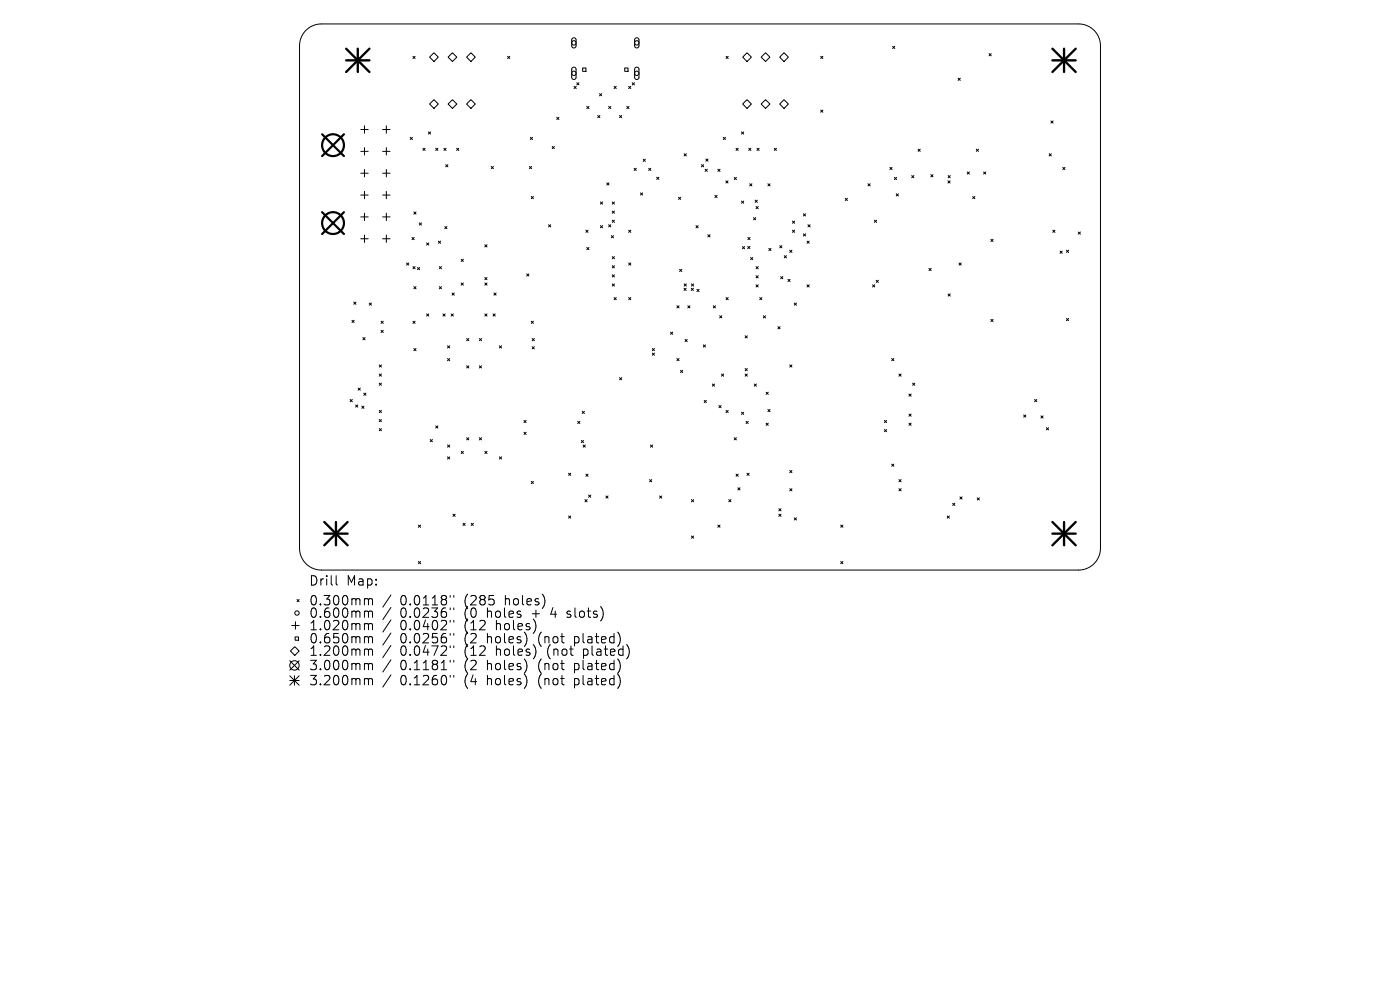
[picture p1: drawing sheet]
<svg xmlns="http://www.w3.org/2000/svg" width="297mm" height="210mm" viewBox="0 0 297 210" stroke-linecap="round" stroke-linejoin="round" font-family="sans-serif">
<defs><g id="words">
<g font-size="2.8">
<text x="65.5" y="124.5">Drill</text>
<text x="73.5" y="124.5">Map:</text>
<text x="65.5" y="128.7">0.300mm</text>
<text x="65.5" y="131.3">0.600mm</text>
<text x="84.9" y="128.7">0.0118&quot;</text>
<text x="84.9" y="131.3">0.0236&quot;</text>
<text x="98.6" y="128.7">(285</text>
<text x="98.6" y="131.3">(0</text>
<text x="103.6" y="131.3">holes</text>
<text x="107.4" y="128.7">holes)</text>
<text x="113.3" y="131.3">+</text>
<text x="117.5" y="131.3">4</text>
<text x="121.2" y="131.3">slots)</text>
<text x="65.5" y="134">1.020mm</text>
<text x="65.5" y="136.8">0.650mm</text>
<text x="84.9" y="134">0.0402&quot;</text>
<text x="84.9" y="136.8">0.0256&quot;</text>
<text x="98.6" y="134">(12</text>
<text x="98.6" y="136.8">(2</text>
<text x="103.6" y="136.8">holes)</text>
<text x="105.5" y="134">holes)</text>
<text x="114.7" y="136.8">(not</text>
<text x="122.5" y="136.8">plated)</text>
<text x="65.5" y="139.4">1.200mm</text>
<text x="65.5" y="142.5">3.000mm</text>
<text x="84.9" y="139.4">0.0472&quot;</text>
<text x="84.9" y="142.5">0.1181&quot;</text>
<text x="98.6" y="139.4">(12</text>
<text x="98.6" y="142.5">(2</text>
<text x="103.6" y="142.5">holes)</text>
<text x="105.5" y="139.4">holes)</text>
<text x="114.7" y="142.5">(not</text>
<text x="116.6" y="139.4">(not</text>
<text x="122.5" y="142.5">plated)</text>
<text x="124.4" y="139.4">plated)</text>
<text x="65.5" y="145.7">3.200mm</text>
<text x="84.9" y="145.7">0.1260&quot;</text>
<text x="98.6" y="145.7">(4</text>
<text x="103.6" y="145.7">holes)</text>
<text x="114.7" y="145.7">(not</text>
<text x="122.5" y="145.7">plated)</text>
</g>
</g></defs>
<g fill="none" stroke="#000" stroke-width=".21">
<path d="M64.9 6.4a4.6 4.6 0 0 1 3.3-1.3h160.6a4.6 4.6 0 0 1 4.7 4.6v106.6a4.6 4.6 0 0 1-4.7 4.6h-160.6a4.6 4.6 0 0 1-4.7-4.6v-106.6a4.6 4.6 0 0 1 1.4-3.3zM87.6 12l.5 .4M88.1 12l-.5 .4M91.1 12.1l1-.9 .9 .9-.9 .9zM96 11.2l.9 .9-.9 .9-.9-.9zM99.9 11.2l.9 .9-.9 .9-.9-.9zM107.7 12l.4 .4M108.1 12l-.4 .4M121.4 8.1l.5-.1 .3 .4v1.4l-.4 .4-.3-.1-.2-.3v-1.4zM121.4 14.4l.5-.1 .3 .3v1.9l-.4 .4-.3-.1-.2-.3v-1.8zM121.8 18.3l.4 .5M122.2 18.3l-.4 .5"/>
<path d="M122.4 17.6l.4 .4M122.8 17.6l-.4 .4M123.6 14.4h.7v.7h-.7zM127.2 19.9l.4 .4M127.6 19.9l-.4 .4M130.3 18.3l.4 .5M130.7 18.3l-.4 .5M132.5 14.4h.7v.7h-.7zM133.4 18.3l.4 .5M133.8 18.3l-.4 .5M134.1 17.6l.5 .4M134.6 17.6l-.5 .4"/>
<path d="M134.8 8.1l.4-.1 .3 .4v1.4l-.3 .4-.4-.1-.2-.3v-1.4zM134.8 14.4l.4-.1 .3 .3v1.9l-.3 .4-.4-.1-.2-.3v-1.8zM154 12l.5 .4M154.5 12l-.5 .4M157.6 12.1l.9-.9 .9 .9-.9 .9zM161.5 12.1l.9-.9 .9 .9-.9 .9zM165.4 12.1l.9-.9 1 .9-1 .9zM174.1 12l.5 .4M174.6 12l-.5 .4M189.4 9.8l.4 .5M189.8 9.8l-.4 .5M203.3 16.6l.4 .4"/>
<path d="M203.7 16.6l-.4 .4M209.8 11.4l.5 .4M210.3 11.4l-.5 .4M76.5 27.5h1.6M76.5 32.1h1.6M76.5 36.7h1.6M77.3 26.7v1.6M77.3 31.3v1.6M77.3 36v1.5M81.2 27.5h1.5M81.2 32.1h1.5M81.2 36.7h1.5"/>
<path d="M82 26.7v1.6M82 31.3v1.6M82 36v1.5M87 29.1l.5 .5M87.5 29.1l-.5 .5M89.7 31.5l.5 .4M90.2 31.5l-.5 .4M90.9 28l.4 .4M91.1 22.1l1-1 .9 1-.9 .9zM91.3 28l-.4 .4M92.4 31.5l.5 .4M92.9 31.5l-.5 .4"/>
<path d="M94.2 31.5l.4 .4M94.6 34.9l.4 .5M94.6 31.5l-.4 .4M95 34.9l-.4 .5M96 21.1l.9 1-.9 .9-.9-.9zM96.9 31.5l.4 .4M97.3 31.5l-.4 .4M99.9 21.1l.9 1-.9 .9-.9-.9zM104.2 35.3l.5 .5M104.7 35.3l-.5 .5M112.3 35.3l.5 .5M112.5 29.1l.5 .5"/>
<path d="M112.8 35.3l-.5 .5M113 29.1l-.5 .5M117.1 31.1l.5 .4M117.6 31.1l-.5 .4M118.1 24.9l.5 .5M118.6 24.9l-.5 .5M124.5 22.6l.4 .4M124.9 22.6l-.4 .4M126.8 24.5l.5 .5M127.3 24.5l-.5 .5M128.7 38.8l.5 .5M129.1 22.6l.5 .4"/>
<path d="M129.2 38.8l-.5 .5M129.6 22.6l-.5 .4M131.4 24.5l.5 .5M131.9 24.5l-.5 .5M133 22.6l.4 .4M133.4 22.6l-.4 .4M134.5 35.7l.5 .5M135 35.7l-.5 .5M136.5 33.8l.4 .4M136.9 33.8l-.4 .4M137.6 35.7l.5 .5M138.1 35.7l-.5 .5"/>
<path d="M139.3 37.6l.5 .5M139.8 37.6l-.5 .5M145.1 32.6l.5 .5M145.6 32.6l-.5 .5M148.8 34.9l.5 .5M149.3 34.9l-.5 .5M149.6 35.9l.4 .5M149.7 33.7l.5 .5M150 35.9l-.4 .5M150.2 33.7l-.5 .5M152.3 35.9l.4 .5M152.7 35.9l-.4 .5"/>
<path d="M153.4 29.1l.5 .5M153.9 29.1l-.5 .5M154 38.4l.4 .4M154.4 38.4l-.4 .4M155.8 37.6l.4 .5M156.1 31.5l.5 .4M156.2 37.6l-.4 .5M156.6 31.5l-.5 .4M157.3 28l.5 .4M157.6 22.1l.9-1 .9 1-.9 .9zM157.8 28l-.5 .4M158.9 31.5l.4 .4"/>
<path d="M159 39l.5 .4M159.3 31.5l-.4 .4M159.5 39l-.5 .4M160.6 31.5l.5 .4M161.1 31.5l-.5 .4M161.5 22.1l.9-1 .9 1-.9 .9zM162.9 39l.5 .4M163.4 39l-.5 .4M164.3 31.5l.4 .4M164.7 31.5l-.4 .4M165.4 22.1l.9-1 1 1-1 .9zM174.1 23.3l.5 .5"/>
<path d="M174.6 23.3l-.5 .5M184.1 39l.5 .4M184.6 39l-.5 .4M188.8 35.5l.4 .5M189.2 35.5l-.4 .5M189.7 37.6l.5 .5M190.2 37.6l-.5 .5M193.4 37.2l.5 .5M193.9 37.2l-.5 .5M194.8 31.6l.4 .5M195.2 31.6l-.4 .5M197.5 37.1l.4 .4"/>
<path d="M197.9 37.1l-.4 .4M201.1 38.4l.5 .4M201.1 37.2l.5 .5M201.6 38.4l-.5 .4M201.6 37.2l-.5 .5M205.2 36.5l.5 .4M205.7 36.5l-.5 .4M207.1 31.6l.5 .5M207.6 31.6l-.5 .5M208.7 36.5l.4 .4M209.1 36.5l-.4 .4M222.6 32.6l.4 .5"/>
<path d="M223 25.7l.4 .4M223 32.6l-.4 .5M223.4 25.7l-.4 .4M225.5 35.5l.4 .5M225.9 35.5l-.4 .5M76.5 41.4h1.6M76.5 46h1.6M76.5 50.6h1.6M77.3 40.6v1.6M77.3 45.2v1.6M77.3 49.9v1.5M81.2 41.4h1.5"/>
<path d="M81.2 46h1.5M81.2 50.6h1.5M82 40.6v1.6M82 45.2v1.6M82 49.9v1.5M86.3 55.8l.4 .4M86.7 55.8l-.4 .4M87.4 50.4l.5 .4M87.6 56.6l.5 .4M87.8 45l.5 .4M87.9 50.4l-.5 .4M88.1 56.6l-.5 .4"/>
<path d="M88.3 45l-.5 .4M88.6 56.7l.4 .5M89 47.3l.4 .4M89 56.7l-.4 .5M89.4 47.3l-.4 .4M90.5 51.5l.5 .5M91 51.5l-.5 .5M93 51.1l.5 .5M93.2 56.6l.5 .4M93.5 51.1l-.5 .5M93.7 56.6l-.5 .4M94.4 48.1l.4 .4"/>
<path d="M94.8 48.1l-.4 .4M97.8 55l.5 .5M98.3 55l-.5 .5M102.9 51.9l.4 .5M102.9 58.9l.4 .4M103.3 51.9l-.4 .5M103.3 58.9l-.4 .4M111.7 58.1l.5 .5M112.2 58.1l-.5 .5M112.7 41.7l.5 .4M113.2 41.7l-.5 .4M116.4 47.7l.4 .4"/>
<path d="M116.8 47.7l-.4 .4M124.3 48.8l.5 .5M124.5 52.5l.4 .5M124.8 48.8l-.5 .5M124.9 52.5l-.4 .5M127.4 42.8l.4 .5M127.4 47.9l.4 .4M127.8 42.8l-.4 .5M127.8 47.9l-.4 .4M129.1 47.7l.5 .4M129.6 47.7l-.5 .4M129.7 50l.5 .5"/>
<path d="M129.9 54.4l.5 .5M129.9 42.8l.5 .5M129.9 44.8l.5 .4M129.9 46.7l.5 .5M129.9 56.4l.5 .4M129.9 58.3l.5 .5M130.2 50l-.5 .5M130.4 46.7l-.5 .5M130.4 42.8l-.5 .5M130.4 44.8l-.5 .4M130.4 54.4l-.5 .5M130.4 56.4l-.5 .4"/>
<path d="M130.4 58.3l-.5 .5M133.4 48.8l.4 .5M133.4 55.8l.4 .4M133.8 48.8l-.4 .5M133.8 55.8l-.4 .4M135.9 40.9l.4 .5M136.3 40.9l-.4 .5M143.9 41.8l.5 .5M144.2 57.1l.4 .5M144.4 41.8l-.5 .5M144.6 57.1l-.4 .5M147.7 47.9l.4 .4"/>
<path d="M148.1 47.9l-.4 .4M150.2 49.8l.4 .5M150.6 49.8l-.4 .5M151.7 41.5l.4 .4M152.1 41.5l-.4 .4M157.3 42.7l.5 .4M157.5 52.3l.5 .5M157.8 42.7l-.5 .4M158 52.3l-.5 .5M158.6 52.3l.5 .4M158.7 50.4l.4 .4M159.1 52.3l-.5 .4"/>
<path d="M159.1 50.4l-.4 .4M159.2 54.6l.5 .5M159.7 54.6l-.5 .5M159.9 46.2l.4 .4M160.2 42.5l.5 .4M160.3 46.2l-.4 .4M160.4 58.5l.5 .4M160.4 43.8l.5 .5M160.4 56.6l.5 .4M160.7 42.5l-.5 .4M160.9 43.8l-.5 .5M160.9 56.6l-.5 .4"/>
<path d="M160.9 58.5l-.5 .4M163.1 52.7l.5 .5M163.6 52.7l-.5 .5M165.4 52.1l.5 .5M165.6 58.7l.5 .4M165.9 52.1l-.5 .5M166.1 58.7l-.5 .4M166.4 54.2l.4 .5M166.8 54.2l-.4 .5M167.2 59.3l.4 .4M167.5 53.1l.5 .4M167.6 59.3l-.4 .4"/>
<path d="M168 53.1l-.5 .4M168.1 46.9l.5 .5M168.1 48.8l.5 .5M168.6 48.8l-.5 .5M168.6 46.9l-.5 .5M170.4 45.4l.5 .4M170.4 49.6l.5 .5M170.9 45.4l-.5 .4M170.9 49.6l-.5 .5M171.2 51.1l.5 .5M171.4 47.7l.5 .4M171.7 51.1l-.5 .5"/>
<path d="M171.9 47.7l-.5 .4M179.3 42.1l.5 .4M179.8 42.1l-.5 .4M185.5 46.7l.5 .5M185.9 59.4l.4 .5M186 46.7l-.5 .5M186.3 59.4l-.4 .5M190.1 41.1l.5 .5M190.6 41.1l-.5 .5M197.1 56.9l.4 .5M197.5 56.9l-.4 .5M203.5 55.8l.4 .4"/>
<path d="M203.9 55.8l-.4 .4M206.3 41.7l.5 .4M206.8 41.7l-.5 .4M210.2 50.8l.5 .4M210.7 50.8l-.5 .4M223.3 48.8l.5 .5M223.8 48.8l-.5 .5M224.9 53.3l.4 .4M225.3 53.3l-.4 .4M226.2 53.1l.5 .4M226.7 53.1l-.5 .4M228.7 49.2l.5 .5"/>
<path d="M229.2 49.2l-.5 .5M74.7 67.9l.4 .5M75.1 64.1l.4 .4M75.1 67.9l-.4 .5M75.5 64.1l-.4 .4M77 71.6l.4 .5M77.4 71.6l-.4 .5M78.3 64.3l.5 .4M78.8 64.3l-.5 .4M80.5 77.4l.4 .5M80.5 79.3l.4 .5M80.8 68.1l.5 .5"/>
<path d="M80.8 70.1l.5 .4M80.9 77.4l-.4 .5M80.9 79.3l-.4 .5M81.3 68.1l-.5 .5M81.3 70.1l-.5 .4M87.6 68.1l.5 .5M87.8 60.8l.5 .5M87.8 73.9l.5 .5M88.1 68.1l-.5 .5M88.3 60.8l-.5 .5M88.3 73.9l-.5 .5M90.5 66.6l.5 .5"/>
<path d="M91 66.6l-.5 .5M93.2 60.8l.5 .5M93.7 60.8l-.5 .5M94 66.6l.4 .5M94.4 66.6l-.4 .5M94.9 73.4l.5 .4M94.9 76.1l.5 .4M95.4 73.4l-.5 .4M95.4 76.1l-.5 .4M95.7 66.6l.5 .5M95.9 62.2l.5 .4M96.2 66.6l-.5 .5"/>
<path d="M96.4 62.2l-.5 .4M97.8 60l.5 .5M98.3 60l-.5 .5M99 71.8l.5 .5M99 77.6l.5 .5M99.5 71.8l-.5 .5M99.5 77.6l-.5 .5M101.7 71.8l.5 .5M101.7 77.6l.5 .5M102.2 71.8l-.5 .5M102.2 77.6l-.5 .5M102.9 60l.4 .5"/>
<path d="M102.9 66.6l.4 .5M103.3 60l-.4 .5M103.3 66.6l-.4 .5M104.6 66.6l.5 .5M104.8 62.2l.5 .4M105.1 66.6l-.5 .5M105.3 62.2l-.5 .4M105.9 73.4l.5 .4M106.4 73.4l-.5 .4M112.7 68.1l.5 .5M112.9 71.8l.5 .5M112.9 73.5l.5 .5"/>
<path d="M113.2 68.1l-.5 .5M113.4 71.8l-.5 .5M113.4 73.5l-.5 .5M129.9 60.2l.5 .5M130.3 63.1l.4 .5M130.4 60.2l-.5 .5M130.7 63.1l-.4 .5M133.4 63.1l.4 .5M133.8 63.1l-.4 .5M138.4 73.9l.4 .5M138.4 74.9l.4 .5M138.8 73.9l-.4 .5"/>
<path d="M138.8 74.9l-.4 .5M142.2 70.5l.5 .4M142.7 70.5l-.5 .4M143.6 64.9l.5 .4M143.6 76.1l.5 .4M144.1 64.9l-.5 .4M144.1 76.1l-.5 .4M144.4 78.6l.4 .4M144.8 78.6l-.4 .4M145.1 61.1l.5 .5M145.1 60.2l.5 .5M145.3 72l.5 .5"/>
<path d="M145.6 61.1l-.5 .5M145.6 60.2l-.5 .5M145.8 72l-.5 .5M145.9 64.9l.5 .4M146.4 64.9l-.5 .4M146.6 61.1l.5 .5M146.7 60.2l.4 .5M147.1 61.1l-.5 .5M147.1 60.2l-.4 .5M147.8 61.4l.5 .4M148.3 61.4l-.5 .4M149.2 73.2l.5 .4"/>
<path d="M149.7 73.2l-.5 .4M151.3 64.9l.5 .4M151.8 64.9l-.5 .4M152.7 67l.4 .4M153.1 79.3l.4 .5M153.1 67l-.4 .4M153.5 79.3l-.4 .5M154 63.1l.5 .5M154.5 63.1l-.5 .5M158.1 71.2l.4 .5M158.1 78.2l.4 .4M158.1 79.3l.4 .5"/>
<path d="M158.5 71.2l-.4 .5M158.5 78.2l-.4 .4M158.5 79.3l-.4 .5M160.4 60.4l.5 .5M160.9 60.4l-.5 .5M161.2 63.1l.4 .5M161.6 63.1l-.4 .5M161.9 67l.5 .4M162.4 67l-.5 .4M165 69.3l.5 .5M165.5 69.3l-.5 .5M167.5 77.4l.5 .5"/>
<path d="M168 77.4l-.5 .5M168.5 64.3l.5 .4M169 64.3l-.5 .4M171.2 60.4l.5 .5M171.7 60.4l-.5 .5M185.1 60.4l.5 .5M185.6 60.4l-.5 .5M189.2 76.1l.4 .4M189.6 76.1l-.4 .4M190.7 79.3l.5 .5M191.2 79.3l-.5 .5M201.1 62.3l.5 .5"/>
<path d="M201.6 62.3l-.5 .5M210.2 67.8l.5 .4M210.7 67.8l-.5 .4M226.2 67.6l.5 .4M226.7 67.6l-.5 .4M74.3 84.7l.4 .5M74.7 84.7l-.4 .5M75.4 85.9l.5 .5M75.9 85.9l-.5 .5M76 82.3l.4 .5M76.4 82.3l-.4 .5M76.8 86.2l.4 .4"/>
<path d="M77.2 83.4l.4 .5M77.2 86.2l-.4 .4M77.6 83.4l-.4 .5M80.5 90.9l.4 .5M80.5 81.3l.4 .4M80.5 87.1l.4 .4M80.5 89l.4 .5M80.9 81.3l-.4 .4M80.9 87.1l-.4 .4M80.9 89l-.4 .5M80.9 90.9l-.4 .5M91.3 93.2l.4 .5"/>
<path d="M91.7 93.2l-.4 .5M92.4 90.3l.5 .5M92.9 90.3l-.5 .5M94.9 96.9l.5 .5M94.9 94.4l.5 .5M95.4 94.4l-.5 .5M95.4 96.9l-.5 .5M97.8 95.7l.5 .5M98.3 95.7l-.5 .5M99 92.9l.5 .4M99.5 92.9l-.5 .4M101.7 92.9l.5 .4"/>
<path d="M102.2 92.9l-.5 .4M102.9 95.7l.4 .5M103.3 95.7l-.4 .5M105.9 96.9l.5 .5M106.4 96.9l-.5 .5M111.2 89.2l.4 .4M111.2 91.7l.4 .5M111.6 91.7l-.4 .5M111.6 89.2l-.4 .4M122.6 89.4l.4 .4M123 89.4l-.4 .4M123.3 93.4l.5 .5"/>
<path d="M123.5 87.3l.5 .4M123.7 94.4l.5 .5M123.8 93.4l-.5 .5M124 87.3l-.5 .4M124.2 94.4l-.5 .5M131.4 80.1l.5 .5M131.9 80.1l-.5 .5M138 94.4l.5 .5M138.5 94.4l-.5 .5M149.4 84.9l.5 .5M149.9 84.9l-.5 .5M151.1 81.5l.5 .4"/>
<path d="M151.6 81.5l-.5 .4M152.5 86l.5 .5M153 86l-.5 .5M154 87.1l.5 .4M154.5 87.1l-.5 .4M155.8 92.9l.4 .4M156.2 92.9l-.4 .4M157.3 87.4l.5 .5M157.8 87.4l-.5 .5M158.3 89.4l.4 .4M158.7 89.4l-.4 .4M160 81.5l.5 .4"/>
<path d="M160.5 81.5l-.5 .4M162.5 83.2l.5 .5M162.5 89.8l.5 .4M162.9 86.9l.5 .4M163 83.2l-.5 .5M163 89.8l-.5 .4M163.4 86.9l-.5 .4M167.5 99.8l.5 .5M168 99.8l-.5 .5M187.6 89.2l.5 .4M187.6 91.1l.5 .5M188.1 89.2l-.5 .4"/>
<path d="M188.1 91.1l-.5 .5M189.2 98.5l.4 .4M189.6 98.5l-.4 .4M192.8 87.8l.5 .5M192.8 83.6l.5 .4M192.8 89.8l.5 .4M193.3 83.6l-.5 .4M193.3 87.8l-.5 .5M193.3 89.8l-.5 .4M193.6 81.3l.5 .4M194.1 81.3l-.5 .4M217.2 88l.4 .5"/>
<path d="M217.6 88l-.4 .5M219.5 84.7l.4 .5M219.9 84.7l-.4 .5M220.8 88.2l.5 .5M221.3 88.2l-.5 .5M222 90.7l.5 .5M222.5 90.7l-.5 .5M88.8 111.4l.4 .5M88.8 119.1l.4 .5M89.2 111.4l-.4 .5M89.2 119.1l-.4 .5M96.1 109.1l.5 .4"/>
<path d="M96.6 109.1l-.5 .4M98.2 111l.5 .5M98.7 111l-.5 .5M100 111l.4 .5M100.4 111l-.4 .5M112.7 102.1l.5 .5M113.2 102.1l-.5 .5M120.6 100.4l.5 .4M120.6 109.5l.5 .4M121.1 100.4l-.5 .4M121.1 109.5l-.5 .4M124.1 106l.5 .4"/>
<path d="M124.3 100.6l.5 .4M124.6 106l-.5 .4M124.8 100.6l-.5 .4M124.9 105l.4 .5M125.3 105l-.4 .5M128.5 105.2l.5 .5M129 105.2l-.5 .5M137.8 101.7l.5 .5M138.3 101.7l-.5 .5M139.9 105.2l.5 .5M140.4 105.2l-.5 .5M146.7 106l.4 .4"/>
<path d="M146.7 113.7l.4 .5M147.1 106l-.4 .4M147.1 113.7l-.4 .5M152.3 111.4l.4 .5M152.7 111.4l-.4 .5M154.6 106l.5 .4M155.1 106l-.5 .4M156.1 100.6l.5 .4M156.5 103.5l.5 .4M156.6 100.6l-.5 .4M157 103.5l-.5 .4M158.5 100.4l.4 .4"/>
<path d="M158.9 100.4l-.4 .4M165.2 107.9l.5 .5M165.2 109.1l.5 .4M165.7 107.9l-.5 .5M165.7 109.1l-.5 .4M167.5 103.7l.5 .4M168 103.7l-.5 .4M168.5 109.8l.5 .5M169 109.8l-.5 .5M178.4 111.4l.4 .5M178.4 119.1l.4 .5M178.8 111.4l-.4 .5"/>
<path d="M178.8 119.1l-.4 .5M190.7 101.7l.5 .5M190.7 103.7l.5 .4M191.2 101.7l-.5 .5M191.2 103.7l-.5 .4M200.9 109.5l.5 .4M201.4 109.5l-.5 .4M202.1 106.8l.5 .4M202.6 106.8l-.5 .4M203.6 105.4l.5 .5M204.1 105.4l-.5 .5M207.3 105.6l.5 .5"/>
<path d="M207.8 105.6l-.5 .5M61.6 138.1l.9-.9 1 .9-1 .9zM61.9 132.7h1.6M62.6 135.1h.7v.7h-.7zM62.7 131.9v1.6M63 127.2l.5 .4M63.5 127.2l-.5 .4M71.3 122.1v1.7l.3 .3M77.6 127h.3l.3 .3M77.6 129.6l.5 .1 .1 .2M77.6 132.3h.3l.3 .3M77.6 135l.5 .1 .1 .2"/>
<path d="M77.6 137.7h.3l.3 .3M78.2 127.3l.3-.3 .4 .1 .1 1.2M78.2 127.3v1M78.2 129.9v1.1M78.2 132.6v1M78.2 135.3v1.1M78.2 138v1M78.2 129.9l.3-.3 .4 .1 .1 1.3M78.2 132.6l.3-.3 .4 .1 .1 1.2M78.2 135.3l.3-.3 .4 .1 .1 1.3M78.2 138l.3-.3 .4 .1 .1 1.2M82.9 126.2l-1.7 2.6"/>
<path d="M82.9 128.9l-1.7 2.5M82.9 131.5l-1.7 2.6M82.9 134.3l-1.7 2.6M82.9 136.9l-1.7 2.6M82.9 140l-1.7 2.5M95.5 126.3v.4M95.5 129v.3M95.5 131.6v.4M95.5 134.4v.4M95.5 137v.4M96.3 126.3v.4M96.3 129v.3"/>
<path d="M96.3 131.6v.4M96.3 134.4v.4M96.3 137v.4M120.3 130.9l.2 .1M120.4 129.7v.5M61.5 140.2l2 2M61.5 143.4l2 2M61.5 144.4h2M62.5 143.4v2M63.5 140.2l-2 2M63.5 143.4l-2 2M77.6 140.7l.5 .1 .1 .2"/>
<path d="M77.6 143.9l.5 .1 .1 .2M78.2 141v1.1M78.2 144.2v1.1M78.2 141l.3-.3 .4 .1 .1 1.3M78.2 144.2l.3-.3 .4 .1 .1 1.3M82.9 143.2l-1.7 2.5M95.5 140.1v.3M95.5 143.3v.3M96.3 140.1v.3M96.3 143.3v.3"/>
<circle cx="121.7" cy="9.1" r=".46"/>
<circle cx="121.7" cy="15.6" r=".46"/>
<circle cx="135.1" cy="15.6" r=".46"/>
<circle cx="135.1" cy="9.1" r=".46"/>
<circle cx="63" cy="130" r=".46"/>
<circle cx="62.5" cy="141.2" r="1"/>
</g>
<g fill="none" stroke="#000" stroke-width=".46">
<path d="M68.3 28.5l4.7 4.6M73 28.5l-4.7 4.6M68.3 45l4.7 4.6M73 45l-4.7 4.6"/>
<circle cx="70.6" cy="30.8" r="2.32"/>
<circle cx="70.6" cy="47.3" r="2.32"/>
</g>
<g fill="none" stroke="#000" stroke-width=".49">
<path d="M73.4 10.3l5 5M73.4 12.8h5M75.9 10.3v5M78.4 10.3l-5 5M223.3 12.8h4.9M223.3 10.3l4.9 5M225.7 10.3v5M228.2 10.3l-4.9 5M68.8 110.7l4.9 5M68.8 113.2h4.9M71.3 110.7v5M73.7 110.7l-4.9 5"/>
<path d="M223.3 113.2h4.9M223.3 110.7l4.9 5M225.7 110.7v5M228.2 110.7l-4.9 5"/>
</g>
<use href="#words"/>
</svg>
